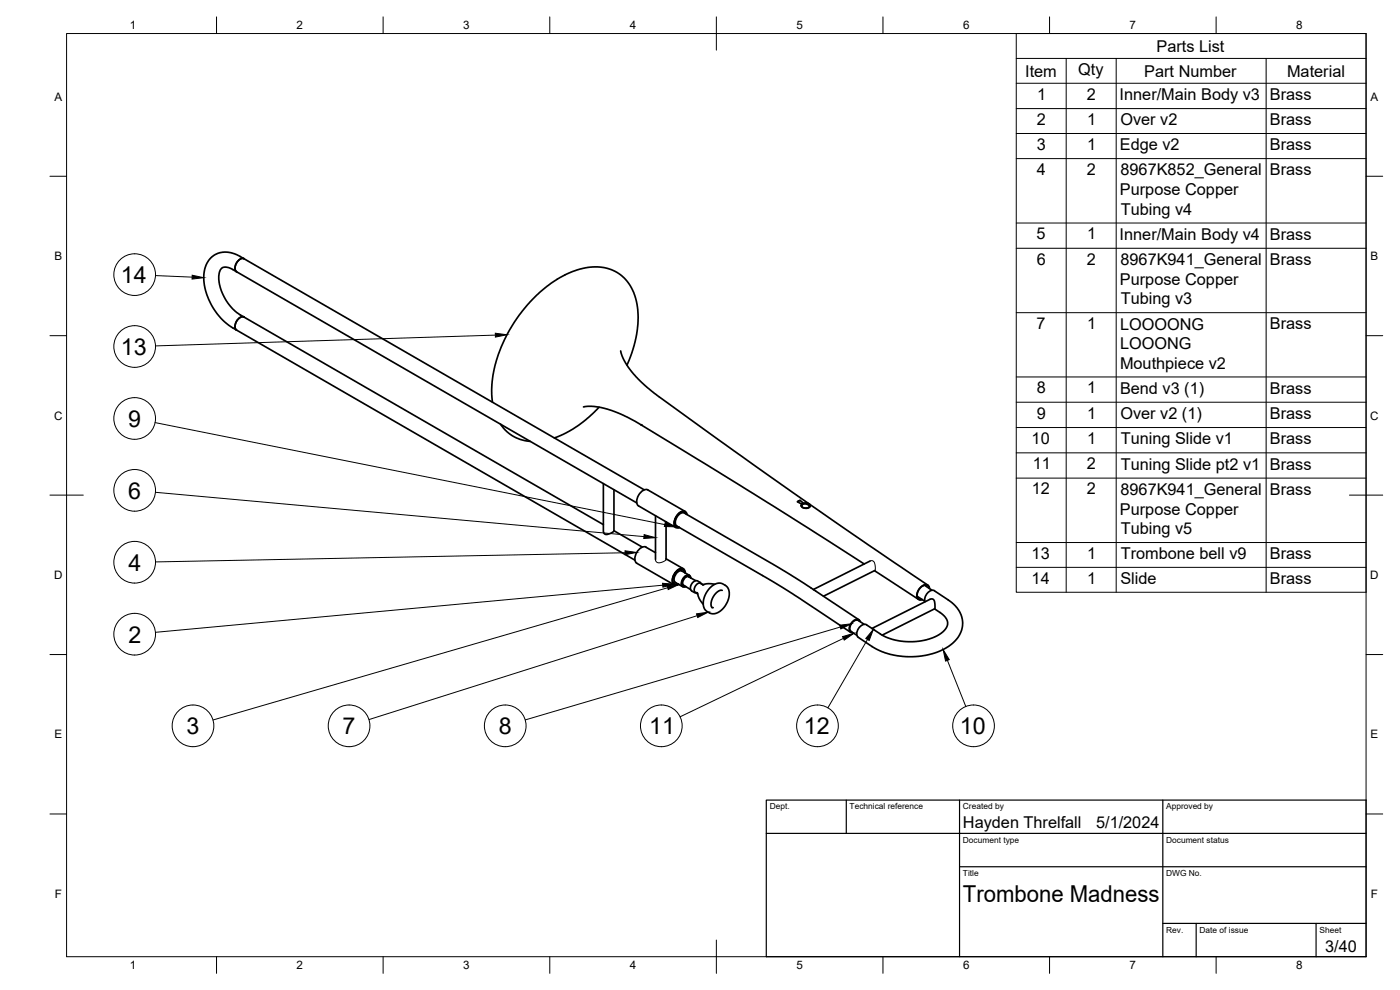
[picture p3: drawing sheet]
<svg xmlns="http://www.w3.org/2000/svg" width="420mm" height="297mm" viewBox="0 0 420 297" stroke-linecap="round" stroke-linejoin="round" font-family="sans-serif">
<defs><g id="words">
<g font-size="7">
<text x="36.3" y="84.9">14</text>
<text x="36.3" y="106.5">13</text>
<text x="38.5" y="128">9</text>
<text x="38.5" y="149.6">6</text>
<text x="38.6" y="171.2">4</text>
<text x="38.5" y="192.8">2</text>
<text x="56" y="220.2">3</text>
<text x="102.8" y="220.3">7</text>
<text x="149.7" y="220.3">8</text>
<text x="194.8" y="220.3">11</text>
<text x="241.2" y="220.3">12</text>
<text x="288.1" y="220.3">10</text>
<text x="289" y="270.6">Trombone Madness</text>
</g>
<g font-size="4.9">
<text x="347.1" y="15.5">Parts List</text>
<text x="307.7" y="23">Item</text>
<text x="323.6" y="22.5">Qty</text>
<text x="343.4" y="23">Part Number</text>
<text x="386.3" y="23">Material</text>
<text x="311.3" y="29.9">1</text>
<text x="326.2" y="29.9">2</text>
<text x="336" y="30">Inner/Main Body v3</text>
<text x="381.1" y="30">Brass</text>
<text x="311.2" y="37.5">2</text>
<text x="326.3" y="37.5">1</text>
<text x="336.3" y="37.6">Over v2</text>
<text x="381.1" y="37.6">Brass</text>
<text x="311.1" y="45">3</text>
<text x="326.3" y="45">1</text>
<text x="336.1" y="45.1">Edge v2</text>
<text x="381.1" y="45">Brass</text>
<text x="311.2" y="52.5">4</text>
<text x="326.2" y="52.5">2</text>
<text x="336.3" y="52.6">8967K852_General</text>
<text x="381.1" y="52.6">Brass</text>
<text x="336.1" y="58.5">Purpose Copper</text>
<text x="336.4" y="64.4">Tubing v4</text>
<text x="311.1" y="71.8">5</text>
<text x="326.3" y="71.8">1</text>
<text x="336" y="72">Inner/Main Body v4</text>
<text x="381.1" y="71.9">Brass</text>
<text x="311.1" y="79.4">6</text>
<text x="326.2" y="79.4">2</text>
<text x="336.3" y="79.6">8967K941_General</text>
<text x="381.1" y="79.5">Brass</text>
<text x="336.1" y="85.4">Purpose Copper</text>
<text x="336.4" y="91.3">Tubing v3</text>
<text x="311.1" y="98.7">7</text>
<text x="326.3" y="98.7">1</text>
<text x="336.1" y="98.9">LOOOONG</text>
<text x="381.1" y="98.8">Brass</text>
<text x="336.1" y="104.8">LOOONG</text>
<text x="336.1" y="110.6">Mouthpiece v2</text>
<text x="311.1" y="118">8</text>
<text x="326.3" y="118">1</text>
<text x="336.1" y="118.2">Bend v3 (1)</text>
<text x="381.1" y="118.1">Brass</text>
<text x="311.1" y="125.6">9</text>
<text x="326.3" y="125.6">1</text>
<text x="336.3" y="125.8">Over v2 (1)</text>
<text x="381.1" y="125.7">Brass</text>
<text x="309.6" y="133.2">10</text>
<text x="326.3" y="133.2">1</text>
<text x="336.4" y="133.3">Tuning Slide v1</text>
<text x="381.1" y="133.3">Brass</text>
<text x="309.9" y="140.8">11</text>
<text x="326.2" y="140.8">2</text>
<text x="336.4" y="140.9">Tuning Slide pt2 v1</text>
<text x="381.1" y="140.9">Brass</text>
<text x="309.6" y="148.4">12</text>
<text x="326.2" y="148.4">2</text>
<text x="336.3" y="148.5">8967K941_General</text>
<text x="381.1" y="148.4">Brass</text>
<text x="336.1" y="154.4">Purpose Copper</text>
<text x="336.4" y="160.2">Tubing v5</text>
<text x="309.6" y="167.7">13</text>
<text x="326.3" y="167.7">1</text>
<text x="336.4" y="167.8">Trombone bell v9</text>
<text x="381.1" y="167.8">Brass</text>
<text x="309.6" y="175.1">14</text>
<text x="326.3" y="175.1">1</text>
<text x="336.3" y="175.3">Slide</text>
<text x="381.1" y="175.2">Brass</text>
<text x="289" y="248.5">Hayden Threlfall</text>
<text x="329" y="248.5">5/1/2024</text>
<text x="397.7" y="285.7">3/40</text>
</g>
<g font-size="3.5">
<text x="39" y="8.8">1</text>
<text x="89" y="8.8">2</text>
<text x="139" y="8.8">3</text>
<text x="189" y="8.8">4</text>
<text x="239" y="8.8">5</text>
<text x="289" y="8.8">6</text>
<text x="339" y="8.8">7</text>
<text x="389" y="8.8">8</text>
<text x="16.3" y="30.2">A</text>
<text x="411.3" y="30.2">A</text>
<text x="16.3" y="78">B</text>
<text x="411.3" y="78">B</text>
<text x="16.2" y="125.9">C</text>
<text x="411.2" y="125.9">C</text>
<text x="16.2" y="173.7">D</text>
<text x="411.2" y="173.7">D</text>
<text x="16.3" y="221.6">E</text>
<text x="411.3" y="221.6">E</text>
<text x="16.4" y="269.4">F</text>
<text x="411.4" y="269.4">F</text>
<text x="39" y="290.8">1</text>
<text x="89" y="290.8">2</text>
<text x="139" y="290.8">3</text>
<text x="189" y="290.8">4</text>
<text x="239" y="290.8">5</text>
<text x="289" y="290.8">6</text>
<text x="339" y="290.8">7</text>
<text x="389" y="290.8">8</text>
</g>
<g font-size="2.5">
<text x="231" y="242.9">Dept.</text>
<text x="255" y="242.9">Technical reference</text>
<text x="289" y="242.9">Created by</text>
<text x="350" y="242.9">Approved by</text>
<text x="289" y="252.8">Document type</text>
<text x="350" y="252.8">Document status</text>
<text x="289" y="262.9">Title</text>
<text x="350" y="262.9">DWG No.</text>
<text x="350" y="279.9">Rev.</text>
<text x="360" y="279.9">Date of issue</text>
<text x="396" y="279.9">Sheet</text>
</g>
</g></defs>
<!-- layer: Visible -->
<g fill="none" stroke="#000" stroke-width=".51">
<path d="M73.2 77.6a2.6 2.6 0 0 0-2.7 2.9l.5 1M71 99l-3.3-2.2-2.6-2.7-2.5-4.3-1.1-3.6-.3-3.7 .7-3 .7-1.3 1-1.1 1.1-.8 1.3-.5 2.4-.1 2.1 .5 1.4 .6 121.4 70.2M71 99l119.5 69M73.2 95.1l-2.1-1.3-1.3-1.1-1.9-2.5-1.2-2.2-.8-2.7-.2-2.5 .3-1.6 .9-1 1-.1 1.8 .7 121.4 70.1M73.2 95.1l107.9 62.3M73.2 95.1a2.6 2.6 0 0 0-2.7 2.9l.5 1M186.3 105.3l1.2 3.2 2.7 3.7 3.4 3.5 4.2 3.4M188.2 109.6l2.2-6.1 .7-3.2 .4-3.2v-2.8l-.3-2.8-.6-2.6-.8-2-1-1.8-1.6-1.8-1.9-1.5-1.8-.9-1.9-.5-2.2-.3-2.9 .1-2.4 .5-2.4 .8-2.8 1.3-3.1 1.9-2.1 1.6-4.6 4.3-2.4 2.8-2.3 3.3-3.1 5.4-1.7 4.2-.9 3-1.1 6.1v3l.2 2.3M197.9 119.1l40 28.7 40.6 27.8M150.2 127.3l1.5 1.8 2 1.6 2.6 1.2 2.9 .5M175.1 122.1l3.4-.1 3.9 .8 3.9 1.4 4.2 2.1 35.5 21.8 33.4 21.1M179.8 122.2l-3.2 3.1-3.3 2.6-3.5 2-3.5 1.5"/>
<path d="M181.1 145.1v14.4l.2 .6 .5 .3 1.2-.3 1.3-.8v-12.4M184.3 159.2l8.5 5M196.7 154.7v13.2M199.9 156.6v11.3M202.9 158.1h.1M203.1 157.8l31.8 18.5 20.4 13.4M205.4 153.9a2.6 2.6 0 0 0-2.7 2.9l.4 1M205.4 153.9l31.9 18.6 20.5 13.5M205.5 153.6v.1M205.6 153.5l-11.2-6.5a3.1 3.1 0 0 0-3.3 2.9 1.7 1.7 0 0 0 .5 1.9l11.3 6.5M206 154.3a1.29 1.29 0 0 0-1.2-.8 1.29 1.29 0 0 0-1.1 .7 2.96 2.96 0 0 0-.8 3.9l.9 .1M206.2 154.4a1.18 1.18 0 0 0-.8-1 1.18 1.18 0 0 0-1.3 .3 3.9 3.9 0 0 0-1.6 4.2 1.07 1.07 0 0 0 1.4 .4"/>
<path d="M240.2 150.1l-.9 .4M240.4 151.7v.1M240.6 151.8l.3-.5 .8-.1 1.3 .7M240.7 151.4a1.54 1.54 0 0 1 2.4 .3 1.45 1.45 0 0 1-2.5 0zM243.1 152a1.11 1.11 0 0 0-1.5-1.1 .92 .92 0 0 1-1.2-.5l-.3-.3-.8 .5 1.3 .6-.1 .2a1.22 1.22 0 0 0 .6 1.1 1.22 1.22 0 0 0 1.3-.1l.7-.4M243.2 151.7v.1M196.7 165.8l-2.8-1.7a3.1 3.1 0 0 0-3.3 3 1.7 1.7 0 0 0 .5 1.9l11.2 6.5M199.9 167.7l5.2 3M202.3 175.2l.1 .1M202.6 174.7l2.3 1.3M204.6 171.3l2.3 1.3M204.8 171.4a2.1 2.1 0 0 0-2.5 2.1 1.09 1.09 0 0 0 .5 1.3"/>
<path d="M204.9 170.8h.1M205.1 175.6l2.2 1.3M205.5 171.8a1.22 1.22 0 0 0-1-1.2 1.22 1.22 0 0 0-1.3 .7 2.96 2.96 0 0 0-.9 3.9h1.2M205.7 171.9a1.29 1.29 0 0 0-.9-1.4 1.29 1.29 0 0 0-1.6 .6 3.7 3.7 0 0 0-1.2 4.1 1.19 1.19 0 0 0 1.7 .1M205.8 176a.95 .95 0 0 1-1.2-.2 .95 .95 0 0 1-.1-1.2 2.11 2.11 0 0 1 2.5-1.9l.3 .7a.93 .93 0 0 0-.8-.8 .93 .93 0 0 0-1 .6l-.6 .8a1.1 1.1 0 0 0-.3 1.4 1.1 1.1 0 0 0 1.2 .6M206.6 173l2.2 1.2M206.9 173.2a1.53 1.53 0 0 0-2 1.5 .76 .76 0 0 0 .5 1M209 177.8h.1M209.2 178.1l.2 .1M209.2 178.1h.1M209.4 178.1l.4 1.5 1.3 1.7M210.2 175l.6 .4"/>
<path d="M210.2 175a1.83 1.83 0 0 0-1.6 2.7l.6 .4M210.5 175.2l-1.2-.9-.5-.1-.7 .4-.7 .9-.2 .7 .2 .9 1.5 .8M210.8 175.4h.2M210.8 175.3h.1M213.1 176.4l1.7-1.2 1.5-.2 1.7 .8 .5 .6 .3 1.2-.1 1.8-1 2.3-1.4 1.5-1.8 .9-1.3-.1-1.1-.6-.8-.9-.2-.9v-1.1l.4-1.6zM214.5 175.3l-2-.2-1.6 .4M216.7 177.1h-.5l-.8 .4-1.3 1.5-.7 2.1 .1 .8 .2 .4M261.1 168.3l-17 8.6M262.4 171.2l13.3 8.6M262.6 171.2l-15.5 7.7M275.3 178.9l2.2 1.5M277.4 175.6l2.3 1.5"/>
<path d="M278.9 176.5l-.4-.8-.8-.2-.9 .4-1 1-.5 1.4v.9l.5 .6h.9M279 176.6l-.3-.8-.9-.4-1.2 .5-.9 1.1-.6 1.4 .2 .9 .6 .6h.9M280.4 177.3l4.7 3.1 1.7 1.5 1.3 1.9 .7 1.9v2.5l-.8 2.3-1.9 2.3-2.1 1.6-3.3 1.5-3.5 .8-3.4 .3-4.4-.2-2.6-.6-2.8-1-1.9-.9-4.5-3.1a2.54 2.54 0 0 1 1.3-3.7h1.2M280.4 177.2a2.55 2.55 0 0 0-2.9 2.6l.1 .8M255.3 189.4l1.9 1.2M257.5 186.1l1.9 1.2M257.8 186.3a2.06 2.06 0 0 0-2.7 1.8 1.16 1.16 0 0 0 .5 1.5M258.2 186.5a1.21 1.21 0 0 0-2.1-.2 2.54 2.54 0 0 0-.9 3.4l.8 .1M261.7 188.6l17.4-8.8 .6-.1 .5 .3 .4 1.3-.1 1.4-15.7 7.9M280.5 182.7l2.1 1.4 1.1 1.1 .6 1.2v1.3l-.9 1.5-1.5 1.2-2 1-2.3 .7-2.6 .4h-2.5l-4.2-.5-3.3-1.3-4.9-3.2"/>
</g>
<g fill="#000">
<circle cx="192.4" cy="127.5" r=".25"/>
<circle cx="209" cy="177.8" r=".25"/>
<circle cx="210.9" cy="175.5" r=".25"/>
<circle cx="213.7" cy="182.3" r=".25"/>
</g>
<!-- layer: Visible Narrow -->
<path d="M196.7 167.9l.3 .6 .6 .4 1.5-.4 .8-.6M204.9 174.9l.3 .7M206.6 173l-.7 .1M261.1 168.3h.8l.5 .5 .3 1.3-.1 1.1" fill="none" stroke="#000" stroke-width=".3"/>
<!-- layer: BORDER -->
<g fill="none" stroke="#000" stroke-width=".3">
<path d="M20 10.1h390v276.9h-390zM65 5.1v5M115 5.1v5M165 5.1v5M215 5.1v10M265 5.1v5M315 5.1v5M365 5.1v5M15 52.9h5M410 52.9h5M15 100.7h5M410 100.7h5"/>
<path d="M15 148.6h10M405 148.6h10M15 196.4h5M410 196.4h5M15 244.2h5M410 244.2h5M65 287v5M115 287v5M165 287v5M215 282.1v9.9M265 287v5M315 287v5"/>
<path d="M365 287v5"/>
</g>
<!-- layer: TITLEBLOCK -->
<path d="M230 240.1h180v46.9h-180zM230 250h180M254 240.1v9.9M288 240.1v46.9M349 240.1v46.9M288 260.1h122M349 277.1h61M359 277.1v9.9M395 277.1v9.9" fill="none" stroke="#000" stroke-width=".36"/>
<!-- layer: Parts Lists -->
<g fill="none" stroke="#000" stroke-width=".3">
<path d="M305 10.1h105v167.6h-105zM305 17.5h105M320 17.5v160.2M335 17.5v160.2M380 17.5v160.2M305 25h105M305 32.6h105M305 40.1h105M305 47.6h105M305 66.9h105M305 74.5h105M305 93.8h105"/>
<path d="M305 113.1h105M305 120.7h105M305 128.3h105M305 135.9h105M305 143.5h105M305 162.8h105M305 170.2h105"/>
</g>
<!-- layer: Balloons -->
<g fill="none" stroke="#000" stroke-width=".3">
<path d="M46.7 82.7l11 .4M148.7 100.5l-102 3.3M46.5 126.8l153 30.6M46.6 147.7l146.7 13.3M187.6 165.8l-140.9 2.8M198.9 175.6l-152.3 14.1M200.4 176.3l-136.5 39.7M209.2 184.7l-98.5 31.2M252.2 188.1l-94.6 27.9M253.1 191.5l-49 23.6M260.3 191.9l-11.8 20.5M284.3 198.1l5.6 13.9"/>
<circle cx="40.4" cy="82.4" r="6.3"/>
<circle cx="40.4" cy="104" r="6.3"/>
<circle cx="40.4" cy="125.6" r="6.3"/>
<circle cx="40.4" cy="147.1" r="6.3"/>
<circle cx="40.4" cy="168.7" r="6.3"/>
<circle cx="40.4" cy="190.3" r="6.3"/>
<circle cx="57.9" cy="217.8" r="6.3"/>
<circle cx="104.8" cy="217.8" r="6.3"/>
<circle cx="151.6" cy="217.8" r="6.3"/>
<circle cx="198.5" cy="217.8" r="6.3"/>
<circle cx="245.3" cy="217.8" r="6.3"/>
<circle cx="292.2" cy="217.8" r="6.3"/>
</g>
<path d="M57.7 82.6l3.5 .7-3.6 .4zM148.7 100l3.5 .4-3.5 .7zM199.6 156.8l3.3 1.3-3.5-.1zM187.6 165.3l3.5 .5-3.5 .6zM193.3 160.4l3.4 .9-3.5 .3zM198.8 175l3.6 .3-3.5 .9zM200.2 175.8l3.5-.4-3.2 1.5zM209 184.2l3.6-.5-3.2 1.6zM252 187.6l3.5-.4-3.2 1.5zM252.9 191l3.4-1-2.9 2.1zM262.1 188.8l-1.2 3.4-1.1-.6zM283 194.9l1.9 3-1.1 .5z" fill="#000" stroke="#000" stroke-width=".3"/>
<use href="#words"/>
</svg>
